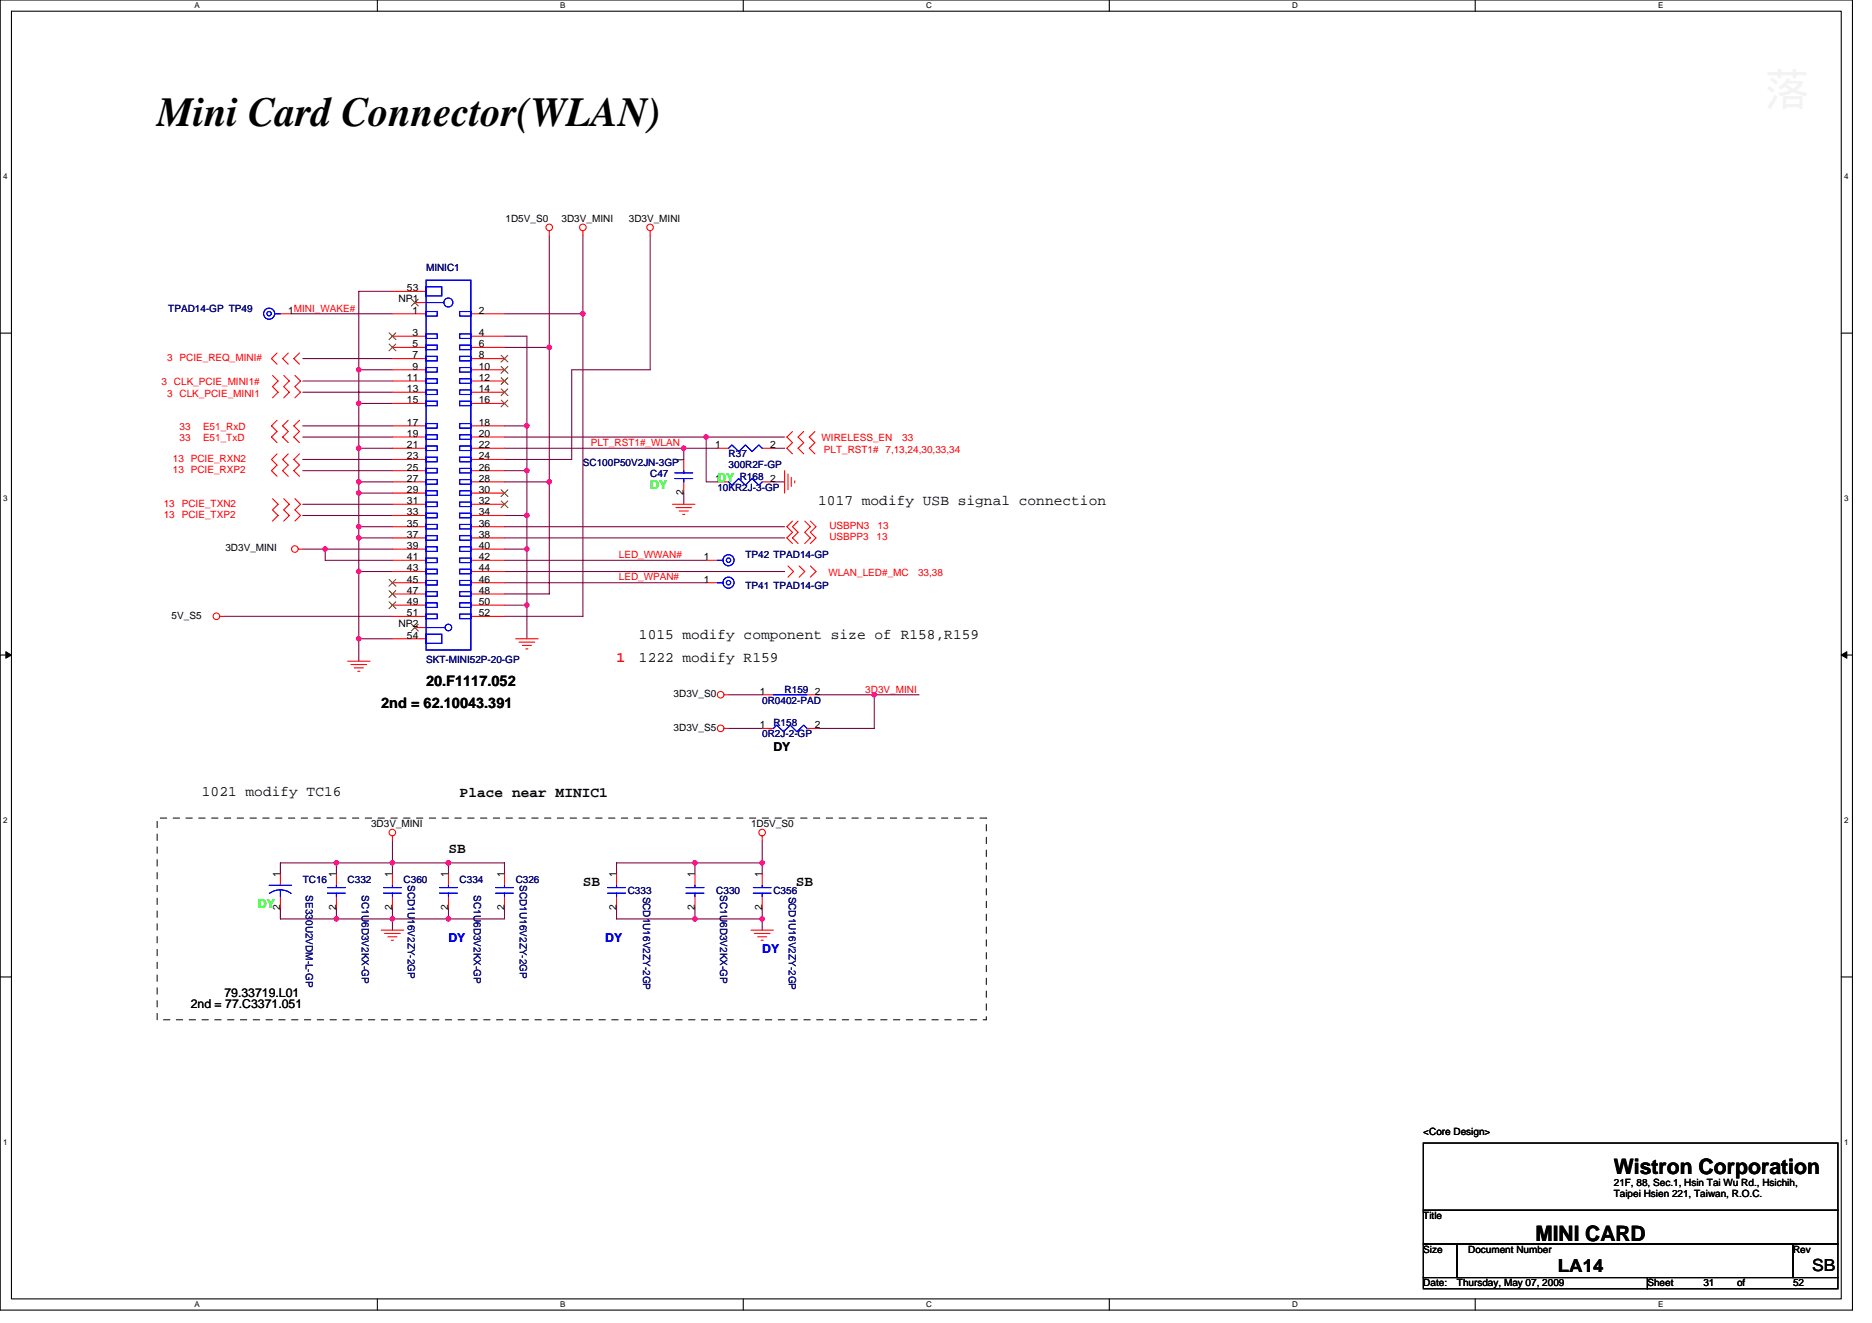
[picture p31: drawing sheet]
<svg xmlns="http://www.w3.org/2000/svg" width="297mm" height="210mm" viewBox="0 0 297 210" stroke-linecap="round" stroke-linejoin="round" font-family="sans-serif">
<defs><g id="words">
<text font-size="6.6" x="24.9" y="20.1">Mini Card Connector(WLAN)</text>
<g font-size="3.4">
<text x="256.1" y="186.2">Wistron Corporation</text>
<text x="243.6" y="196.9">MINI CARD</text>
</g>
<text font-size="2.8" x="247.2" y="201.8">LA14</text>
<text font-size="2.6" x="287.5" y="201.7">SB</text>
<g font-size="2.3">
<text x="129.8" y="80.1">1017 modify USB signal connection</text>
<text x="101.4" y="101.4">1015 modify component size of R158,R159</text>
<text x="101.4" y="105">1222 modify R159</text>
<text x="60.5" y="112.4">2nd = 62.10043.391</text>
<text x="67.6" y="108.8">20.F1117.052</text>
<text x="32" y="126.3">1021 modify TC16</text>
<text x="72.9" y="126.4">Place near MINIC1</text>
<text x="71.2" y="135.3">SB</text>
<text x="92.5" y="140.6">SB</text>
<text x="126.3" y="140.6">SB</text>
</g>
<text font-size="2.3" fill="#f00" x="97.8" y="105">1</text>
<g font-size="1.9" fill="#0f0">
<text x="103.2" y="77.6">DY</text>
<text x="113.8" y="76.5">DY</text>
<text x="40.9" y="144.1">DY</text>
</g>
<g font-size="1.9">
<text x="122.7" y="119.2">DY</text>
<text x="30.3" y="160">2nd = 77.C3371.051</text>
<text x="35.6" y="158.2">79.33719.L01</text>
</g>
<g font-size="1.9" fill="#00f">
<text x="71.2" y="149.4">DY</text>
<text x="96.1" y="149.4">DY</text>
<text x="120.9" y="151.2">DY</text>
</g>
<g font-size="1.6">
<text x="80.2" y="35.2">1D5V_S0</text>
<text x="89.1" y="35.2">3D3V_MINI</text>
<text x="99.8" y="35.2">3D3V_MINI</text>
<text x="63.2" y="48">NP1</text>
<text x="64.6" y="46.2">53</text>
<text x="45.7" y="49.8">1MINI_WAKE#</text>
<text x="65.5" y="49.8">1</text>
<text x="65.5" y="53.3">3</text>
<text x="76" y="49.8">2</text>
<text x="76" y="53.3">4</text>
<text x="65.5" y="55.1">5</text>
<text x="65.5" y="56.9">7</text>
<text x="65.5" y="58.7">9</text>
<text x="76" y="55.1">6</text>
<text x="76" y="56.9">8</text>
<text x="76" y="58.7">10</text>
<text x="64.6" y="60.4">11</text>
<text x="64.6" y="62.2">13</text>
<text x="64.6" y="64">15</text>
<text x="76" y="60.4">12</text>
<text x="76" y="62.2">14</text>
<text x="76" y="64">16</text>
<text x="64.6" y="67.5">17</text>
<text x="64.6" y="69.3">19</text>
<text x="64.6" y="71.1">21</text>
<text x="76" y="67.5">18</text>
<text x="76" y="69.3">20</text>
<text x="76" y="71.1">22</text>
<text x="113.5" y="71.1">1</text>
<text x="122.2" y="71.1">2</text>
<text x="64.6" y="72.9">23</text>
<text x="64.6" y="74.7">25</text>
<text x="64.6" y="76.4">27</text>
<text x="76" y="72.9">24</text>
<text x="76" y="74.7">26</text>
<text x="76" y="76.4">28</text>
<text x="108.5" y="73.4" transform="rotate(-90 108.5 73.4)">1</text>
<text x="113.5" y="76.4">1</text>
<text x="122.2" y="76.4">2</text>
<text x="64.6" y="78.2">29</text>
<text x="64.6" y="80">31</text>
<text x="64.6" y="81.8">33</text>
<text x="64.6" y="83.5">35</text>
<text x="76" y="78.2">30</text>
<text x="76" y="80">32</text>
<text x="76" y="81.8">34</text>
<text x="76" y="83.5">36</text>
<text x="108.5" y="78.6" transform="rotate(-90 108.5 78.6)">2</text>
<text x="35.8" y="87.5">3D3V_MINI</text>
<text x="64.6" y="85.3">37</text>
<text x="64.6" y="87.1">39</text>
<text x="64.6" y="88.9">41</text>
<text x="76" y="85.3">38</text>
<text x="76" y="87.1">40</text>
<text x="76" y="88.9">42</text>
<text x="111.7" y="88.9">1</text>
<text x="64.6" y="90.7">43</text>
<text x="64.6" y="92.4">45</text>
<text x="64.6" y="94.2">47</text>
<text x="64.6" y="96">49</text>
<text x="76" y="90.7">44</text>
<text x="76" y="92.4">46</text>
<text x="76" y="94.2">48</text>
<text x="76" y="96">50</text>
<text x="111.7" y="92.4">1</text>
<text x="27.2" y="98.1">5V_S5</text>
<text x="63.2" y="99.5">NP2</text>
<text x="64.6" y="97.8">51</text>
<text x="64.6" y="101.3">54</text>
<text x="76" y="97.8">52</text>
<text x="106.9" y="110.6">3D3V_S0</text>
<text x="120.6" y="110.2">1</text>
<text x="129.3" y="110.2">2</text>
<text x="106.9" y="115.9">3D3V_S5</text>
<text x="120.6" y="115.5">1</text>
<text x="129.3" y="115.5">2</text>
<text x="58.9" y="131.2">3D3V_MINI</text>
<text x="119.2" y="131.2">1D5V_S0</text>
<text x="44.5" y="139.2" transform="rotate(-90 44.5 139.2)">1</text>
<text x="53.4" y="139.2" transform="rotate(-90 53.4 139.2)">1</text>
<text x="62.2" y="139.2" transform="rotate(-90 62.2 139.2)">1</text>
<text x="71.1" y="139.2" transform="rotate(-90 71.1 139.2)">1</text>
<text x="80" y="139.2" transform="rotate(-90 80 139.2)">1</text>
<text x="97.8" y="139.2" transform="rotate(-90 97.8 139.2)">1</text>
<text x="110.3" y="139.2" transform="rotate(-90 110.3 139.2)">1</text>
<text x="120.9" y="139.2" transform="rotate(-90 120.9 139.2)">1</text>
<text x="44.5" y="144.4" transform="rotate(-90 44.5 144.4)">2</text>
<text x="53.4" y="144.4" transform="rotate(-90 53.4 144.4)">2</text>
<text x="62.2" y="144.4" transform="rotate(-90 62.2 144.4)">2</text>
<text x="71.1" y="144.4" transform="rotate(-90 71.1 144.4)">2</text>
<text x="80" y="144.4" transform="rotate(-90 80 144.4)">2</text>
<text x="97.8" y="144.4" transform="rotate(-90 97.8 144.4)">2</text>
<text x="110.3" y="144.4" transform="rotate(-90 110.3 144.4)">2</text>
<text x="120.9" y="144.4" transform="rotate(-90 120.9 144.4)">2</text>
<text x="225.8" y="180.1">&lt;Core Design&gt;</text>
<text x="256.1" y="188.1">21F, 88, Sec.1, Hsin Tai Wu Rd., Hsichih,</text>
<text x="256.1" y="189.9">Taipei Hsien 221, Taiwan, R.O.C.</text>
<text x="225.8" y="193.4">Title</text>
<text x="225.8" y="198.8">Size</text>
<text x="233" y="198.8">Document Number</text>
<text x="284.5" y="198.8">Rev</text>
<text x="225.8" y="204.1">Date:</text>
<text x="231.2" y="204.1">Thursday, May 07, 2009</text>
<text x="261.4" y="204.1">Sheet</text>
<text x="270.3" y="204.1">31</text>
<text x="275.6" y="204.1">of</text>
<text x="284.5" y="204.1">52</text>
</g>
<g font-size="1.6" fill="#000080">
<text x="67.6" y="43">MINIC1</text>
<text x="26.7" y="49.4">TPAD14-GP TP49</text>
<text x="92.5" y="74">SC100P50V2JN-3GP</text>
<text x="103.2" y="75.7">C47</text>
<text x="113.8" y="77.9">10KR2J-3-GP</text>
<text x="115.6" y="72.5">R37</text>
<text x="115.6" y="74.3">300R2F-GP</text>
<text x="117.4" y="76.1">R168</text>
<text x="118.3" y="88.5">TP42 TPAD14-GP</text>
<text x="118.3" y="93.5">TP41 TPAD14-GP</text>
<text x="67.6" y="105.3">SKT-MINI52P-20-GP</text>
<text x="120.9" y="111.7">0R0402-PAD</text>
<text x="124.5" y="109.9">R159</text>
<text x="120.9" y="117">0R2J-2-GP</text>
<text x="122.7" y="115.2">R158</text>
<text x="48" y="140.1">TC16</text>
<text x="48.5" y="142.1" transform="rotate(90 48.5 142.1)">SE330U2VDM-L-GP</text>
<text x="55.2" y="140.1">C332</text>
<text x="57.4" y="142.1" transform="rotate(90 57.4 142.1)">SC1U6D3V2KX-GP</text>
<text x="64" y="140.1">C360</text>
<text x="64.7" y="140.5" transform="rotate(90 64.7 140.5)">SCD1U16V2ZY-2GP</text>
<text x="72.9" y="140.1">C334</text>
<text x="75.2" y="142.1" transform="rotate(90 75.2 142.1)">SC1U6D3V2KX-GP</text>
<text x="81.8" y="140.1">C326</text>
<text x="82.5" y="140.5" transform="rotate(90 82.5 140.5)">SCD1U16V2ZY-2GP</text>
<text x="99.6" y="141.9">C333</text>
<text x="102" y="142.2" transform="rotate(90 102 142.2)">SCD1U16V2ZY-2GP</text>
<text x="113.7" y="141.9">C330</text>
<text x="114.3" y="142.1" transform="rotate(90 114.3 142.1)">SC1U6D3V2KX-GP</text>
<text x="122.7" y="141.9">C356</text>
<text x="125.2" y="142.2" transform="rotate(90 125.2 142.2)">SCD1U16V2ZY-2GP</text>
</g>
<g font-size="1.6" fill="#f00">
<text x="26.5" y="57.3">3 PCIE_REQ_MINI#</text>
<text x="25.7" y="61.2">3 CLK_PCIE_MINI1#</text>
<text x="26.5" y="62.9">3 CLK_PCIE_MINI1</text>
<text x="28.5" y="68.3">33</text>
<text x="28.5" y="70">33</text>
<text x="32.2" y="68.3">E51_RxD</text>
<text x="32.2" y="70">E51_TxD</text>
<text x="93.7" y="70.8">PLT_RST1#_WLAN</text>
<text x="130.4" y="70">WIRELESS_EN</text>
<text x="130.7" y="71.8">PLT_RST1# 7,13,24,30,33,34</text>
<text x="143.2" y="70">33</text>
<text x="27.4" y="73.3">13 PCIE_RXN2</text>
<text x="27.4" y="75">13 PCIE_RXP2</text>
<text x="26" y="80.4">13 PCIE_TXN2</text>
<text x="26" y="82.1">13 PCIE_TXP2</text>
<text x="131.6" y="83.9">USBPN3</text>
<text x="139.3" y="83.9">13</text>
<text x="98.2" y="88.5">LED_WWAN#</text>
<text x="131.6" y="85.7">USBPP3</text>
<text x="139.1" y="85.7">13</text>
<text x="98.2" y="92.1">LED_WPAN#</text>
<text x="131.4" y="91.4">WLAN_LED#_MC</text>
<text x="145.7" y="91.4">33,38</text>
<text x="137.3" y="109.9">3D3V_MINI</text>
</g>
<g font-size="1.3">
<text x="30.8" y="1.3">A</text>
<text x="88.9" y="1.3">B</text>
<text x="147" y="1.3">C</text>
<text x="205" y="1.3">D</text>
<text x="263.1" y="1.3">E</text>
<text x=".5" y="28.4">4</text>
<text x="292.6" y="28.4">4</text>
<text x=".5" y="79.5">3</text>
<text x="292.6" y="79.5">3</text>
<text x=".5" y="130.6">2</text>
<text x="292.6" y="130.6">2</text>
<text x=".5" y="181.7">1</text>
<text x="292.6" y="181.7">1</text>
<text x="30.8" y="207.4">A</text>
<text x="88.9" y="207.4">B</text>
<text x="147" y="207.4">C</text>
<text x="205" y="207.4">D</text>
<text x="263.1" y="207.4">E</text>
</g>
</g></defs>
<path d="M0 0h293.9v207.9h-293.9zM1.8 1.8h290.4v204.3h-290.4z" fill="none" stroke="#000" stroke-width=".17"/>
<g fill="#fff">
<path d="M30.8 .2h.9v1.4h-.9z"/>
<path d="M30.8 206.3h.9v1.4h-.9z"/>
</g>
<path d="M59.9 0v1.8M59.9 206.1v1.8" fill="none" stroke="#000" stroke-width=".17"/>
<g fill="#fff">
<path d="M88.9 .2h.8v1.4h-.8z"/>
<path d="M88.9 206.3h.8v1.4h-.8z"/>
</g>
<path d="M117.9 0v1.8M117.9 206.1v1.8" fill="none" stroke="#000" stroke-width=".17"/>
<g fill="#fff">
<path d="M147 .2h.9v1.4h-.9z"/>
<path d="M147 206.3h.9v1.4h-.9z"/>
</g>
<path d="M176 0v1.8M176 206.1v1.8" fill="none" stroke="#000" stroke-width=".17"/>
<g fill="#fff">
<path d="M205 .2h.9v1.4h-.9z"/>
<path d="M205 206.3h.9v1.4h-.9z"/>
</g>
<path d="M234.1 0v1.8M234.1 206.1v1.8" fill="none" stroke="#000" stroke-width=".17"/>
<g fill="#fff">
<path d="M263.1 .2h.8v1.4h-.8z"/>
<path d="M263.1 206.3h.8v1.4h-.8z"/>
<path d="M.5 27.3h.7v1.4h-.7z"/>
<path d="M292.6 27.3h.7v1.4h-.7z"/>
<path d="M.5 78.4h.7v1.4h-.7z"/>
<path d="M292.6 78.4h.7v1.4h-.7z"/>
</g>
<path d="M0 52.9h1.8M292.2 52.9h1.7" fill="none" stroke="#000" stroke-width=".17"/>
<g fill="#fff">
<path d="M.5 129.5h.7v1.4h-.7z"/>
<path d="M292.6 129.5h.7v1.4h-.7z"/>
</g>
<path d="M0 103.9h1.8M292.2 103.9h1.7" fill="none" stroke="#000" stroke-width=".17"/>
<path d="M.9 103.4l.9 .5-.9 .5zM292.2 103.9l.8-.5v1z" fill="#000" stroke="#000" stroke-width=".16"/>
<g fill="#fff">
<path d="M.5 180.5h.7v1.4h-.7z"/>
<path d="M292.6 180.5h.7v1.4h-.7z"/>
</g>
<path d="M0 155h1.8M292.2 155h1.7M225.8 197.4h5.4v5.3h-5.4zM225.8 181.4h65.8v10.6h-65.8zM225.8 192h65.8v5.4h-65.8zM231.2 197.4h53.3v5.3h-53.3zM284.5 197.4h7.1v5.3h-7.1zM225.8 202.7h35.6v1.8h-35.6zM261.4 202.7h30.2v1.8h-30.2z" fill="none" stroke="#000" stroke-width=".17"/>
<g fill="none" stroke="#800040" stroke-width=".17">
<path d="M87.2 37.3v56.9h-7.2M92.5 37.3v60.5h-12.5M103.2 37.3v21.4h-12.5v14.2h-10.7M46.3 49.8h16M48 56.9h14.3M56.9 58.7h5.4M62.3 46.2h-5.4v37.4M80 53.3h3.6v48M80 55.1h7.2M80 49.8h12.5M48 69.3h14.3M48 67.6h14.3"/>
<path d="M48 60.5h14.3M48 74.7h14.3M48 72.9h14.3M48 62.2h14.3M56.9 78.2h5.4M56.9 71.1h5.4M56.9 64h5.4M56.9 76.5h5.4M80 74.7h3.6M80 76.5h7.2M80 69.3h32.1v7.2h1.7M80 71.1h28.5v1.8"/>
<path d="M80 67.6h3.6M108.5 78.2v1.8M108.5 71.1h5.3M112.1 69.3h12.4M122.7 76.5h1.8M122.7 71.1h1.8M35.6 97.8h26.7M48 80h14.3M48 81.8h14.3M48 87.1h3.6v1.8h10.7M51.6 87.1h10.7M56.9 83.6v1.7h5.4"/>
<path d="M56.9 85.3v5.4h5.4M56.9 83.6h5.4M56.9 90.7v14.2M80 81.8h3.6M80 92.5h32.1M80 96h3.6M80 87.1h3.6M80 90.7h44.5M80 88.9h32.1M80 83.6h44.5M80 85.3h44.5M56.9 101.3h5.4"/>
<path d="M115.6 110.2h5.3M115.6 115.6h5.3M138.7 110.2v5.4h-8.9M145.8 110.2h-16M44.5 138.7v-1.8h35.5v1.8M53.4 136.9v1.8M62.3 133.3v5.4M71.2 136.9v1.8M110.3 136.9v1.8M120.9 133.3v5.4M120.9 136.9h-23.1v1.8M44.5 144v1.8h35.5v-1.8"/>
<path d="M53.4 144v1.8M62.3 144v3.6M71.2 144v1.8M97.8 144v1.8h23.1M110.3 144v1.8M120.9 144v3.6"/>
</g>
<g fill="#f0f" stroke="#f0f" stroke-width=".17">
<circle cx="83.6" cy="74.7" r=".35"/>
<circle cx="56.9" cy="90.7" r=".35"/>
<circle cx="56.9" cy="64" r=".35"/>
<circle cx="56.9" cy="76.4" r=".35"/>
<circle cx="92.5" cy="49.8" r=".35"/>
<circle cx="83.6" cy="96" r=".35"/>
<circle cx="83.6" cy="67.6" r=".35"/>
<circle cx="56.9" cy="71.1" r=".35"/>
<circle cx="87.1" cy="76.4" r=".35"/>
<circle cx="87.1" cy="55.1" r=".35"/>
<circle cx="83.6" cy="81.8" r=".35"/>
<circle cx="56.9" cy="101.3" r=".35"/>
<circle cx="56.9" cy="58.7" r=".35"/>
<circle cx="83.6" cy="87.1" r=".35"/>
<circle cx="56.9" cy="78.2" r=".35"/>
<circle cx="56.9" cy="83.6" r=".35"/>
<circle cx="112" cy="69.3" r=".35"/>
<circle cx="51.6" cy="87.1" r=".35"/>
<circle cx="56.9" cy="85.3" r=".35"/>
<circle cx="108.5" cy="71.1" r=".35"/>
<circle cx="120.9" cy="136.9" r=".35"/>
<circle cx="110.3" cy="136.9" r=".35"/>
<circle cx="120.9" cy="145.8" r=".35"/>
<circle cx="110.3" cy="145.8" r=".35"/>
<circle cx="62.3" cy="136.9" r=".35"/>
<circle cx="53.4" cy="136.9" r=".35"/>
<circle cx="138.7" cy="110.2" r=".35"/>
<circle cx="62.3" cy="145.8" r=".35"/>
<circle cx="71.1" cy="136.9" r=".35"/>
<circle cx="71.1" cy="145.8" r=".35"/>
<circle cx="53.4" cy="145.8" r=".35"/>
</g>
<g fill="none" stroke="#f00" stroke-width=".17">
<path d="M87.2 36.6v.7M92.5 36.6v.7M103.2 36.6v.7M43.2 59.6l.9 .9-.9 .8 .9 .9-.9 .9M44 56l-.9 .9 .9 .9M44.5 49.8h1.8M45 59.6l.9 .9-.9 .8 .9 .9-.9 .9M45.7 56l-.9 .9 .9 .9M46.8 59.6l.9 .9-.9 .8 .9 .9-.9 .9M47.5 56l-.9 .9 .9 .9M62.3 49.8h5.3M62.3 53.3h5.3"/>
<path d="M62.3 55.1h5.3M62.3 56.9h5.3M62.3 58.7h5.3M62.3 46.2h5.3M65.8 48h1.8M74.7 49.8h5.3M74.7 53.3h5.3M74.7 55.1h5.3M74.7 56.9h5.3M74.7 58.7h5.3M43.2 79.1l.9 .9-.9 .9 .9 .9-.9 .9M44 72l-.9 .9 .9 .9-.9 .9 .9 .9"/>
<path d="M44 66.7l-.9 .9 .9 .9-.9 .8 .9 .9M45 79.1l.9 .9-.9 .9 .9 .9-.9 .9M45.7 72l-.9 .9 .9 .9-.9 .9 .9 .9M45.7 66.7l-.9 .9 .9 .9-.9 .8 .9 .9M46.8 79.1l.9 .9-.9 .9 .9 .9-.9 .9M47.5 72l-.9 .9 .9 .9-.9 .9 .9 .9M47.5 66.7l-.9 .9 .9 .9-.9 .8 .9 .9M62.3 60.5h5.3M62.3 62.2h5.3M62.3 64h5.3M62.3 67.6h5.3M62.3 69.3h5.3"/>
<path d="M62.3 71.1h5.3M62.3 72.9h5.3M62.3 74.7h5.3M62.3 76.5h5.3M62.3 78.2h5.3M74.7 60.5h5.3M74.7 62.2h5.3M74.7 64h5.3M74.7 67.6h5.3M74.7 69.3h5.3M74.7 71.1h5.3M74.7 72.9h5.3"/>
<path d="M74.7 74.7h5.3M74.7 76.5h5.3M74.7 78.2h5.3M108.5 72.9v1.8M108.5 76.5v1.7M113.8 71.1h1.8M113.8 76.5h1.8M120.9 71.1h1.8M120.9 76.5h1.8M124.5 74.7v3.5M125 75.2v2.5M125.6 75.7v1.5"/>
<path d="M125.7 68.5l-.8 .8 .8 .9-.8 .9 .8 .9M126.1 76.3v.3M127.5 68.5l-.9 .8 .9 .9-.9 .9 .9 .9M129.3 68.5l-.9 .8 .9 .9-.9 .9 .9 .9M34.9 97.8h.7M47.3 87.1h.7M62.3 97.8h5.3M62.3 87.1h5.3M62.3 80h5.3M62.3 81.8h5.3M62.3 83.6h5.3M62.3 85.3h5.3"/>
<path d="M62.3 88.9h5.3M62.3 90.7h5.3M62.3 92.5h5.3M62.3 94.2h5.3M62.3 96h5.3M65.8 99.6h1.8M74.7 97.8h5.3M74.7 87.1h5.3M74.7 80h5.3M74.7 81.8h5.3M74.7 83.6h5.3M74.7 85.3h5.3"/>
<path d="M74.7 88.9h5.3M74.7 90.7h5.3M74.7 92.5h5.3M74.7 94.2h5.3M74.7 96h5.3M106.7 80h3.6M107.2 80.5h2.5M107.8 81.1h1.4M108.3 81.6h.4M112.1 88.9h1.7M112.1 92.5h1.7M125 89.8l.9 .9-.9 .9"/>
<path d="M125.7 82.7l-.8 .9 .8 .9-.8 .8 .8 .9M126.6 82.7l-.9 .9 .9 .9-.9 .8 .9 .9M126.8 89.8l.9 .9-.9 .9M127.7 82.7l.9 .9-.9 .9 .9 .8-.9 .9M128.6 89.8l.9 .9-.9 .9M128.6 82.7l.9 .9-.9 .9 .9 .8-.9 .9M55.2 104.9h3.5M55.7 105.4h2.5M56.2 106h1.5M56.8 106.5h.3M62.3 101.3h5.3M81.8 101.3h3.6"/>
<path d="M82.4 101.9h2.5M82.9 102.4h1.4M83.4 103h.4M114.9 115.6h.7M114.9 110.2h.7M120.9 110.2h1.8M120.9 115.6h1.8M128.1 110.2h1.7M128.1 115.6h1.7M44.5 138.7v1.8M53.4 138.7v1.8M62.3 132.6v.7"/>
<path d="M62.3 138.7v1.8M71.2 138.7v1.8M80 138.7v1.8M97.8 138.7v1.8M110.3 138.7v1.8M120.9 132.6v.8M120.9 138.7v1.8M44.5 142.2v1.8M53.4 142.2v1.8M60.5 147.6h3.5M61 148.1h2.5M61.5 148.6h1.5"/>
<path d="M62.1 149.2h.3M62.3 142.2v1.8M71.2 142.2v1.8M80 142.2v1.8M97.8 142.2v1.8M110.3 142.2v1.8M119.2 147.6h3.5M119.7 148.1h2.5M120.2 148.6h1.5M120.8 149.2h.3M120.9 142.2v1.8"/>
<circle cx="87.1" cy="36.1" r=".52"/>
<circle cx="92.5" cy="36.1" r=".52"/>
<circle cx="103.1" cy="36.1" r=".52"/>
<circle cx="34.3" cy="97.8" r=".52"/>
<circle cx="46.8" cy="87.1" r=".52"/>
<circle cx="114.3" cy="115.6" r=".52"/>
<circle cx="114.3" cy="110.2" r=".52"/>
<circle cx="62.3" cy="132.1" r=".52"/>
<circle cx="120.9" cy="132.1" r=".52"/>
</g>
<path d="M24.9 129.8h131.6v32h-131.6z" fill="none" stroke="#000" stroke-width=".16" stroke-dasharray="1 1 1 1 1 1 1 1"/>
<g fill="none" stroke="#00f" stroke-width=".17">
<path d="M43.6 49.8h.9M67.6 45.5h2.5v1.4h-2.5zM67.6 44.4h7.1v58.7h-7.1zM67.6 48h2.8M67.6 53h1.8v.7h-1.8zM67.6 54.8h1.8v.7h-1.8zM67.6 56.5h1.8v.8h-1.8zM67.6 58.3h1.8v.7h-1.8zM67.6 49.4h1.8v.7h-1.8zM72.9 49.4h1.8v.7h-1.8zM72.9 53h1.8v.7h-1.8zM72.9 54.8h1.8v.7h-1.8z"/>
<path d="M72.9 56.5h1.8v.8h-1.8zM72.9 58.3h1.8v.7h-1.8zM67.6 60.1h1.8v.7h-1.8zM67.6 61.9h1.8v.7h-1.8zM67.6 63.6h1.8v.8h-1.8zM67.6 67.2h1.8v.7h-1.8zM67.6 69h1.8v.7h-1.8zM67.6 70.8h1.8v.7h-1.8zM67.6 72.5h1.8v.8h-1.8zM67.6 74.3h1.8v.7h-1.8zM67.6 76.1h1.8v.7h-1.8zM67.6 77.9h1.8v.7h-1.8z"/>
<path d="M67.6 79.7h1.8v.7h-1.8zM72.9 60.1h1.8v.7h-1.8zM72.9 61.9h1.8v.7h-1.8zM72.9 63.6h1.8v.8h-1.8zM72.9 67.2h1.8v.7h-1.8zM72.9 69h1.8v.7h-1.8zM72.9 70.8h1.8v.7h-1.8zM72.9 72.5h1.8v.8h-1.8zM72.9 74.3h1.8v.7h-1.8zM72.9 76.1h1.8v.7h-1.8zM72.9 77.9h1.8v.7h-1.8zM72.9 79.7h1.8v.7h-1.8z"/>
<path d="M107.1 75h2.8M107.1 75.9h2.8M108.5 74.7v.3M108.5 75.9v.6M115.6 76.5l.5 .5 1.1-1.1 1.1 1.1 1-1.1 1.1 1.1 .5-.5M115.6 71.1l.5-.5 1.1 1 1.1-1 1 1 1.1-1 .5 .5M67.6 99.6h3M67.6 81.4h1.8v.7h-1.8zM67.6 83.2h1.8v.7h-1.8zM67.6 85h1.8v.7h-1.8zM67.6 86.8h1.8v.7h-1.8zM67.6 88.5h1.8v.8h-1.8z"/>
<path d="M67.6 90.3h1.8v.7h-1.8zM67.6 92.1h1.8v.7h-1.8zM67.6 93.9h1.8v.7h-1.8zM67.6 95.7h1.8v.7h-1.8zM67.6 97.4h1.8v.7h-1.8zM72.9 81.4h1.8v.7h-1.8zM72.9 83.2h1.8v.7h-1.8zM72.9 85h1.8v.7h-1.8zM72.9 86.8h1.8v.7h-1.8zM72.9 88.5h1.8v.8h-1.8zM72.9 90.3h1.8v.7h-1.8zM72.9 92.1h1.8v.7h-1.8z"/>
<path d="M72.9 93.9h1.8v.7h-1.8zM72.9 95.7h1.8v.7h-1.8zM72.9 97.4h1.8v.7h-1.8zM113.8 92.5h.9M113.8 88.9h.9M67.6 100.6h2.5v1.5h-2.5zM122.7 115.6l.6-.6 1 1.1 1.1-1.1 1 1.1 1.1-1.1 .6 .6M122.7 110.2h5.4M42.7 140.5h3.6M42.8 141.8a2.86 2.86 0 0 1 3.4 0M44.5 141.2v1M52 140.8h2.8"/>
<path d="M52 141.7h2.8M53.4 140.5v.3M53.4 141.7v.5M60.9 140.8h2.8M60.9 141.7h2.8M62.3 140.5v.3M62.3 141.7v.5M69.7 140.8h2.9M69.7 141.7h2.9M71.2 140.5v.3M71.2 141.7v.5M78.6 140.8h2.9"/>
<path d="M78.6 141.7h2.9M80 140.5v.3M80 141.7v.5M96.4 140.8h2.8M96.4 141.7h2.8M97.8 140.5v.3M97.8 141.7v.5M108.9 140.8h2.8M108.9 141.7h2.8M110.3 140.5v.3M110.3 141.7v.5M119.5 140.8h2.9"/>
<path d="M119.5 141.7h2.9M120.9 140.5v.3M120.9 141.7v.5"/>
<circle cx="42.7" cy="49.8" r=".35"/>
<circle cx="42.7" cy="49.8" r=".88"/>
<circle cx="71.1" cy="48" r=".71"/>
<circle cx="71.1" cy="99.6" r=".52"/>
<circle cx="115.6" cy="92.4" r=".35"/>
<circle cx="115.6" cy="88.9" r=".35"/>
<circle cx="115.6" cy="92.4" r=".88"/>
<circle cx="115.6" cy="88.9" r=".88"/>
</g>
<g fill="none" stroke="#804000" stroke-width=".16">
<path d="M61.7 52.8l1.1 1.1M61.7 54.6l1.1 1.1M62.8 52.8l-1.1 1.1M62.8 54.6l-1.1 1.1M65.3 47.5l1.1 1.1M66.4 47.5l-1.1 1.1M79.5 56.4l1.1 1M79.5 58.1l1.1 1.1M79.5 59.9l1.1 1.1M80.6 56.4l-1.1 1M80.6 58.1l-1.1 1.1M80.6 59.9l-1.1 1.1"/>
<path d="M79.5 61.7l1.1 1.1M79.5 63.5l1.1 1.1M79.5 77.7l1.1 1.1M79.5 79.5l1.1 1.1M80.6 61.7l-1.1 1.1M80.6 63.5l-1.1 1.1M80.6 77.7l-1.1 1.1M80.6 79.5l-1.1 1.1M61.7 91.9l1.1 1.1M61.7 93.7l1.1 1.1M61.7 95.5l1.1 1.1M62.8 95.5l-1.1 1.1"/>
<path d="M62.8 91.9l-1.1 1.1M62.8 93.7l-1.1 1.1M65.3 99l1.1 1.1M66.4 99l-1.1 1.1"/>
</g>
<use href="#words"/>
</svg>
